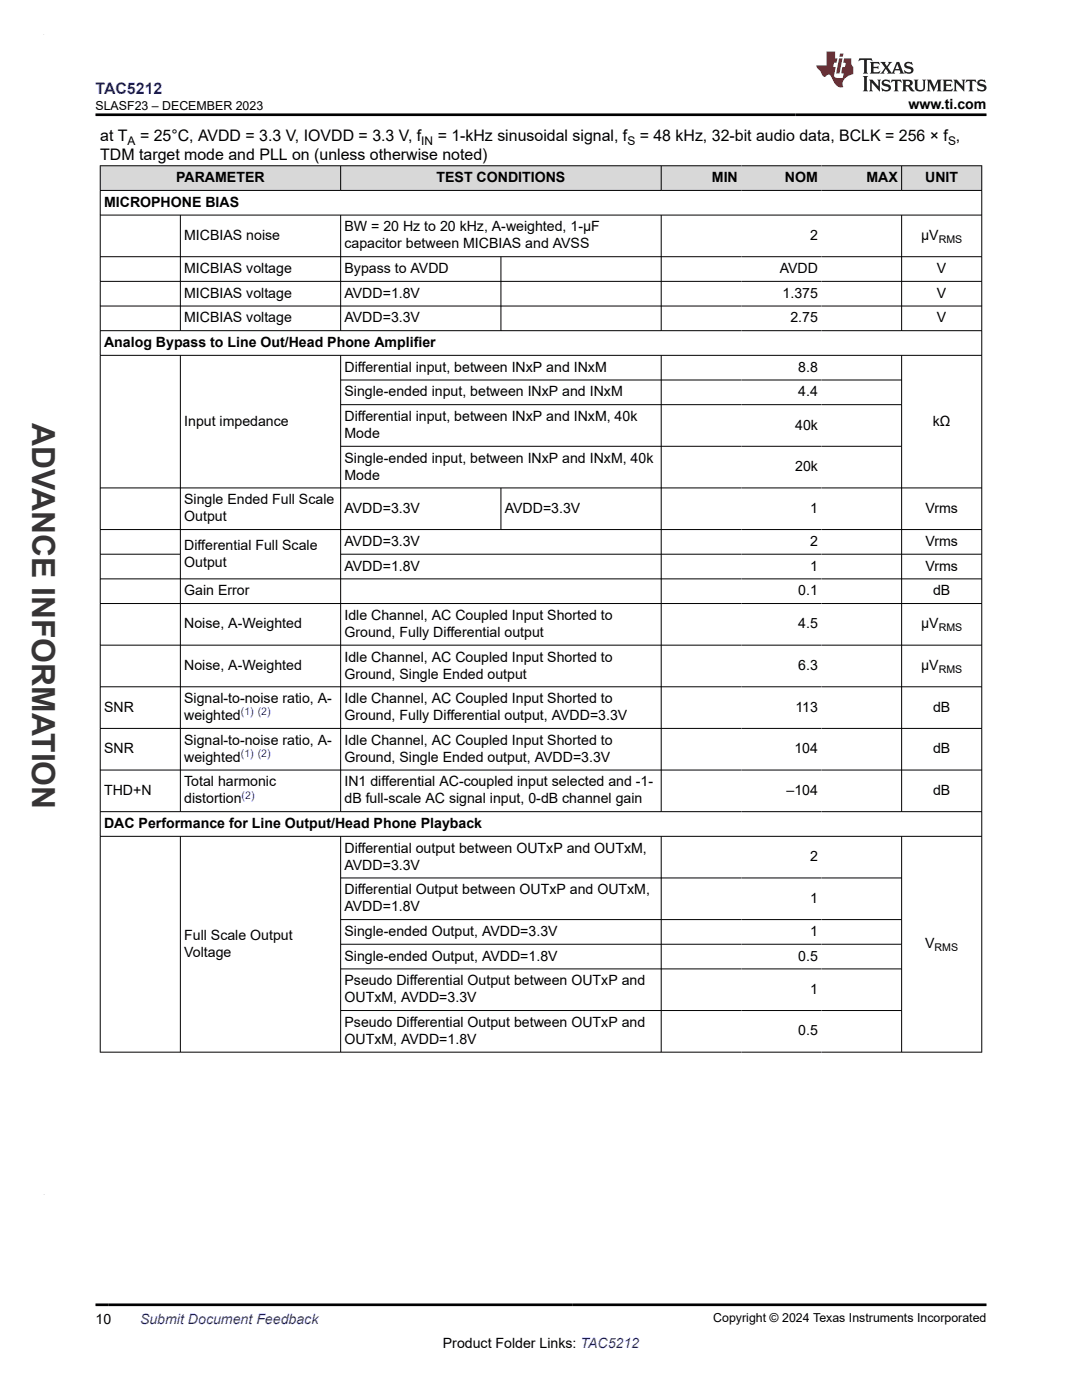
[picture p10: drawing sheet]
<svg xmlns="http://www.w3.org/2000/svg" width="216mm" height="279mm" viewBox="0 0 216 279" stroke-linecap="round" stroke-linejoin="round" font-family="sans-serif">
<defs><g id="words">
<text font-size="6.3" fill="#373435" x="6.4" y="84.5" transform="rotate(90 6.4 84.5)">ADVANCE INFORMATION</text>
<text font-size="3.2" fill="#00f" x="19.1" y="18.7">TAC5212</text>
<g font-size="3.2">
<text x="20" y="28.2">at T</text>
<text x="27.9" y="28.2">= 25°C, AVDD = 3.3 V, IOVDD = 3.3 V, f</text>
<text x="87.3" y="28.2">= 1-kHz sinusoidal signal, f</text>
<text x="127.7" y="28.2">= 48 kHz, 32-bit audio data, BCLK = 256 × f ,</text>
<text x="20" y="32">TDM target mode and PLL on (unless otherwise noted)</text>
</g>
<g font-size="2.8">
<text x="181.3" y="21.8">www.ti.com</text>
<text x="20.8" y="41.3">MICROPHONE BIAS</text>
<text x="35.2" y="36.4">PARAMETER</text>
<text x="87.1" y="36.4">TEST CONDITIONS</text>
<text x="142" y="36.4">MIN</text>
<text x="156.6" y="36.4">NOM</text>
<text x="172.9" y="36.4">MAX</text>
<text x="184.6" y="36.4">UNIT</text>
<text x="36.8" y="47.9">MICBIAS noise</text>
<text x="68.7" y="46.2">BW = 20 Hz to 20 kHz, A-weighted, 1-µF</text>
<text x="161.6" y="47.9">2</text>
<text x="183.8" y="47.9">µV</text>
<text x="68.7" y="49.6">capacitor between MICBIAS and AVSS</text>
<text x="36.8" y="54.5">MICBIAS voltage</text>
<text x="36.8" y="59.4">MICBIAS voltage</text>
<text x="68.7" y="54.5">Bypass to AVDD</text>
<text x="68.7" y="59.4">AVDD=1.8V</text>
<text x="155.6" y="54.5">AVDD</text>
<text x="156.2" y="59.4">1.375</text>
<text x="187" y="54.5">V</text>
<text x="187" y="59.4">V</text>
<text x="36.8" y="64.3">MICBIAS voltage</text>
<text x="68.7" y="64.3">AVDD=3.3V</text>
<text x="157.7" y="64.3">2.75</text>
<text x="187" y="64.3">V</text>
<text x="20.8" y="69.3">Analog Bypass to Line Out/Head Phone Amplifier</text>
<text x="68.7" y="74.2">Differential input, between INxP and INxM</text>
<text x="159.3" y="74.2">8.8</text>
<text x="68.7" y="79.1">Single-ended input, between INxP and INxM</text>
<text x="159.3" y="79.1">4.4</text>
<text x="36.8" y="85">Input impedance</text>
<text x="68.7" y="84">Differential input, between INxP and INxM, 40k</text>
<text x="68.7" y="87.4">Mode</text>
<text x="158.7" y="85.7">40k</text>
<text x="186.1" y="85">kΩ</text>
<text x="68.7" y="92.3">Single-ended input, between INxP and INxM, 40k</text>
<text x="68.7" y="95.7">Mode</text>
<text x="158.7" y="94">20k</text>
<text x="36.8" y="100.6">Single Ended Full Scale</text>
<text x="36.8" y="104">Output</text>
<text x="68.7" y="102.3">AVDD=3.3V</text>
<text x="100.7" y="102.3">AVDD=3.3V</text>
<text x="161.6" y="102.3">1</text>
<text x="184.7" y="102.3">Vrms</text>
<text x="36.8" y="109.7">Differential Full Scale</text>
<text x="36.8" y="113.1">Output</text>
<text x="68.7" y="109">AVDD=3.3V</text>
<text x="68.7" y="113.9">AVDD=1.8V</text>
<text x="161.6" y="109">2</text>
<text x="161.6" y="113.9">1</text>
<text x="184.7" y="109">Vrms</text>
<text x="184.7" y="113.9">Vrms</text>
<text x="36.8" y="118.8">Gain Error</text>
<text x="159.3" y="118.8">0.1</text>
<text x="186.2" y="118.8">dB</text>
<text x="36.8" y="125.4">Noise, A-Weighted</text>
<text x="68.7" y="123.7">Idle Channel, AC Coupled Input Shorted to</text>
<text x="159.3" y="125.4">4.5</text>
<text x="183.8" y="125.4">µV</text>
<text x="68.7" y="127.1">Ground, Fully Differential output</text>
<text x="36.8" y="133.7">Noise, A-Weighted</text>
<text x="68.7" y="132">Idle Channel, AC Coupled Input Shorted to</text>
<text x="68.7" y="135.4">Ground, Single Ended output</text>
<text x="159.3" y="133.7">6.3</text>
<text x="183.8" y="133.7">µV</text>
<text x="20.8" y="142">SNR</text>
<text x="36.8" y="140.3">Signal-to-noise ratio, A-</text>
<text x="36.8" y="143.7">weighted</text>
<text x="68.7" y="140.3">Idle Channel, AC Coupled Input Shorted to</text>
<text x="68.7" y="143.7">Ground, Fully Differential output, AVDD=3.3V</text>
<text x="158.7" y="142">113</text>
<text x="186.2" y="142">dB</text>
<text x="36.8" y="148.6">Signal-to-noise ratio, A-</text>
<text x="68.7" y="148.6">Idle Channel, AC Coupled Input Shorted to</text>
<text x="20.8" y="150.3">SNR</text>
<text x="36.8" y="152">weighted</text>
<text x="68.7" y="152">Ground, Single Ended output, AVDD=3.3V</text>
<text x="158.5" y="150.3">104</text>
<text x="186.2" y="150.3">dB</text>
<text x="20.8" y="158.6">THD+N</text>
<text x="36.8" y="157">Total harmonic</text>
<text x="36.8" y="160.3">distortion</text>
<text x="68.7" y="157">IN1 differential AC-coupled input selected and -1-</text>
<text x="68.7" y="160.3">dB full-scale AC signal input, 0-dB channel gain</text>
<text x="156.9" y="158.6">–104</text>
<text x="186.2" y="158.6">dB</text>
<text x="20.8" y="165.3">DAC Performance for Line Output/Head Phone Playback</text>
<text x="68.7" y="170.2">Differential output between OUTxP and OUTxM,</text>
<text x="68.7" y="173.6">AVDD=3.3V</text>
<text x="161.6" y="171.9">2</text>
<text x="68.7" y="178.5">Differential Output between OUTxP and OUTxM,</text>
<text x="68.7" y="181.9">AVDD=1.8V</text>
<text x="161.6" y="180.2">1</text>
<text x="36.8" y="187.6">Full Scale Output</text>
<text x="36.8" y="191">Voltage</text>
<text x="68.7" y="186.8">Single-ended Output, AVDD=3.3V</text>
<text x="68.7" y="191.7">Single-ended Output, AVDD=1.8V</text>
<text x="159.3" y="191.7">0.5</text>
<text x="161.6" y="186.8">1</text>
<text x="184.6" y="189.3">V</text>
<text x="68.7" y="196.6">Pseudo Differential Output between OUTxP and</text>
<text x="68.7" y="200">OUTxM, AVDD=3.3V</text>
<text x="161.6" y="198.3">1</text>
<text x="68.7" y="204.9">Pseudo Differential Output between OUTxP and</text>
<text x="68.7" y="208.3">OUTxM, AVDD=1.8V</text>
<text x="159.3" y="206.6">0.5</text>
<text x="19.1" y="264.2">10</text>
<text x="88.4" y="269">Product Folder Links: TAC5212</text>
</g>
<text font-size="2.8" fill="#00f" x="27.9" y="264.2">Submit Document Feedback</text>
<g font-size="2.5">
<text x="19.1" y="21.9">SLASF23 – DECEMBER 2023</text>
<text x="142.3" y="263.9">Copyright © 2024 Texas Instruments Incorporated</text>
</g>
<g font-size="2.4">
<text x="25.5" y="28.9">A</text>
<text x="84.1" y="28.9">IN</text>
<text x="125.2" y="28.9">S</text>
<text x="189.2" y="28.9">S</text>
</g>
<g font-size="2.1">
<text x="187.3" y="48.5">RMS</text>
<text x="187.3" y="126">RMS</text>
<text x="187.3" y="134.3">RMS</text>
<text x="186.5" y="189.8">RMS</text>
</g>
<g font-size="2.1" fill="#00f">
<text x="48.1" y="142.8">(1) (2)</text>
<text x="48.1" y="151.1">(1) (2)</text>
<text x="48.2" y="159.4">(2)</text>
</g>
</g></defs>
<g fill="#d8d8d8">
<path d="M20 33.1h175.9v4.9h-175.9z" fill-rule="evenodd"/>
<path d="M20.1 33.1h47.8v4.8h-47.8z" fill-rule="evenodd"/>
<path d="M68 33.1h63.9v4.8h-63.9z" fill-rule="evenodd"/>
<path d="M132 33.1h15.9v4.8h-15.9z" fill-rule="evenodd"/>
<path d="M147.9 33.1h16v4.8h-16z" fill-rule="evenodd"/>
<path d="M163.9 33.1h15.9v4.8h-15.9z" fill-rule="evenodd"/>
<path d="M180 33.1h15.8v4.8h-15.8z" fill-rule="evenodd"/>
</g>
<g fill="none" stroke="#000" stroke-width=".2">
<path d="M19.9 33.1h176.1M19.9 38h176.1M20 33v177M68 33v5.1M131.9 33v5.1M179.9 33v5.1M195.9 33v177M19.9 42.9h176.1M19.9 51.2h176.1M19.9 56.2h176.1M36 42.9v23.2M68 42.9v23.2"/>
<path d="M100 51.2v14.9M131.9 42.9v23.2M179.9 42.9v23.2M19.9 61.1h176.1M19.9 66h176.1M19.9 70.9h176.1M36 70.9v91.1M68 70.9v91.1M68 75.8h112M131.9 70.9v91.1M179.9 70.9v91.1M19.9 97.4h176.1"/>
<path d="M68 80.8h112M68 89.1h112M100 97.4v8.3M19.9 105.7h176.1M19.9 110.6h16.2M19.9 115.5h176.1M68 110.6h128M19.9 120.4h176.1M19.9 128.8h176.1M19.9 137.1h176.1M19.9 145.4h176.1M19.9 153.7h176.1"/>
<path d="M19.9 162h176.1M19.9 166.9h176.1M36 166.9v43.1M68 166.9v43.1M68 175.2h112M131.9 166.9v43.1M179.9 166.9v43.1M68 183.5h112M68 188.4h112M68 193.4h112M19.9 210h176.1M68 201.7h112"/>
</g>
<path d="M171.5 11.6l-.2 .6 .5-.2h.6v.1v2.2l-.2 .4h1l-.2-.4v-2.2v-.1h.5l.6 .2-.2-.6zM173.6 12.4l.2 .3v1.6l-.2 .4h1.9l.1-.6a1.08 1.08 0 0 1-1.3 .2v-.7h.6l.4 .2v-.7l-.4 .2h-.6v-.5l.2-.2a1 1 0 0 1 1 .3l-.1-.5zM175.7 12.4l.9 1.1-1 1.2h.9l-.2-.2 .5-.8 .4 .8-.2 .2h1.6l-.2-.2 .2-.5h.9l.1 .5-.1 .2h.9l-.2-.4-.8-1.9h-.5l-.9 2.1-.9-1.1 .9-1h-.8l.2 .2-.4 .6-.4-.6 .2-.2zM179 12.8l.4 1h-.7zM180.7 12.5a.65 .65 0 0 0-.2 .7 .65 .65 0 0 0 .6 .5l.6 .1 .1 .3a.79 .79 0 0 1-.7 .4 .79 .79 0 0 1-.7-.5l.1 .7 .2-.1a.93 .93 0 0 0 1.1 0 .93 .93 0 0 0 .4-.9 1.46 1.46 0 0 0-1.2-.6l-.1-.3a1.09 1.09 0 0 1 1.2 .2l-.2-.6-.1 .1-.5-.2zM172.2 15.2l.2 .4v2.2l-.2 .4h1l-.2-.4v-2.2l.2-.4zM173.4 15.9l.2 .4v1.5l-.2 .4h.8l-.3-.4 .1-1.3 1.6 1.8v-2l.2-.4h-.7l.1 .2 .1 1.1-1.2-1.3zM176.2 16a.65 .65 0 0 0-.2 .8 .65 .65 0 0 0 .6 .4l.6 .2 .1 .2a.79 .79 0 0 1-.7 .4 .79 .79 0 0 1-.7-.5l.1 .7 .2-.1a.93 .93 0 0 0 1.1 .1 .93 .93 0 0 0 .4-1 1.46 1.46 0 0 0-1.2-.5l-.1-.4a1.09 1.09 0 0 1 1.2 .2l-.1-.6-.2 .1-.5-.1zM177.9 15.9l-.1 .6a.63 .63 0 0 1 .8-.3v1.6l-.3 .4h1l-.2-.4v-1.6a.66 .66 0 0 1 .8 .3l-.1-.6zM180 15.9l.2 .4v1.5l-.2 .4h1l-.2-.2-.1-.7h.5l.1 .2a.79 .79 0 0 0 1.2 .6l-1-.9a.61 .61 0 0 0 .6-.6 .61 .61 0 0 0-.5-.7zM180.8 16.2h.1a.47 .47 0 0 1 .5 .1 .47 .47 0 0 1 .1 .5l-.1 .1-.7 .1zM182.3 15.9l.2 .2a2.27 2.27 0 0 0 .4 2 1.04 1.04 0 0 0 1.7-.7v-1.3l.2-.2h-.8l.2 .4v1.1a.6 .6 0 0 1-.6 .6 .6 .6 0 0 1-.6-.6v-1.1l.3-.4zM184.9 15.9l.2 .4v1.5l-.2 .4h.8l-.3-.4v-1.4l.9 1.9 .9-1.9v1.4l-.3 .4h1l-.2-.4v-1.5l.2-.4h-.8l-.7 1.5-.6-1.5zM188.1 15.9l.2 .4v1.5l-.2 .4h1.9l.1-.6a1.09 1.09 0 0 1-1.3 .2v-.7h.6l.4 .2v-.6l-.4 .2h-.6v-.6l.2-.1a1.01 1.01 0 0 1 1 .3l-.1-.6zM190.2 15.9l.3 .4v1.5l-.3 .4h.8l-.2-.4v-1.3l1.6 1.8v-2l.2-.4h-.7l.2 .2v1.1l-1.2-1.3zM192.8 15.9l-.1 .6a.63 .63 0 0 1 .8-.3v1.6l-.3 .4h1l-.2-.4v-1.6a.66 .66 0 0 1 .8 .3l-.1-.6zM195.2 16a.65 .65 0 0 0-.2 .8 .65 .65 0 0 0 .6 .4l.6 .2 .2 .2a.79 .79 0 0 1-.7 .4 .79 .79 0 0 1-.7-.5l.1 .7 .2-.1a.93 .93 0 0 0 1 .1 .93 .93 0 0 0 .5-1 1.46 1.46 0 0 0-1.3-.5v-.4a1.09 1.09 0 0 1 1.2 .2l-.2-.6-.2 .1-.5-.1z" fill="#231f20"/>
<path d="M164.9 10.3v2.7h-2l.1 .4 .8 1a.95 .95 0 0 0 1 .9 .59 .59 0 0 1 .5-.4 .59 .59 0 0 1 .5 .3l.4 .8a1.59 1.59 0 0 0 2.1 1.4 1.61 1.61 0 0 1 1-2.3l1-.3-.1-1.5a1.59 1.59 0 0 1-.3-1.7h-1.5l-.2 .9h.6l-.2 .9h-.5l-.2 .9v.3l.4 .1-.1 .9h-.7a.73 .73 0 0 1-1-.7l.3-1.5h-.5l.1-.9h.5l.2-.9h-.5v-1.3zM167.4 11.6l-.6 3.1h.7l.6-3.1zM167.6 10.7l-.1 .6h.7l.1-.6z" fill="#ed1c24"/>
<path d="M19.1 22.9h177.8M19.1 260.4h177.8" fill="none" stroke="#000" stroke-width=".53"/>
<path d="M8.7 6.9h.1" fill="none" stroke="#373435" stroke-width=".2"/>
<use href="#words"/>
</svg>
